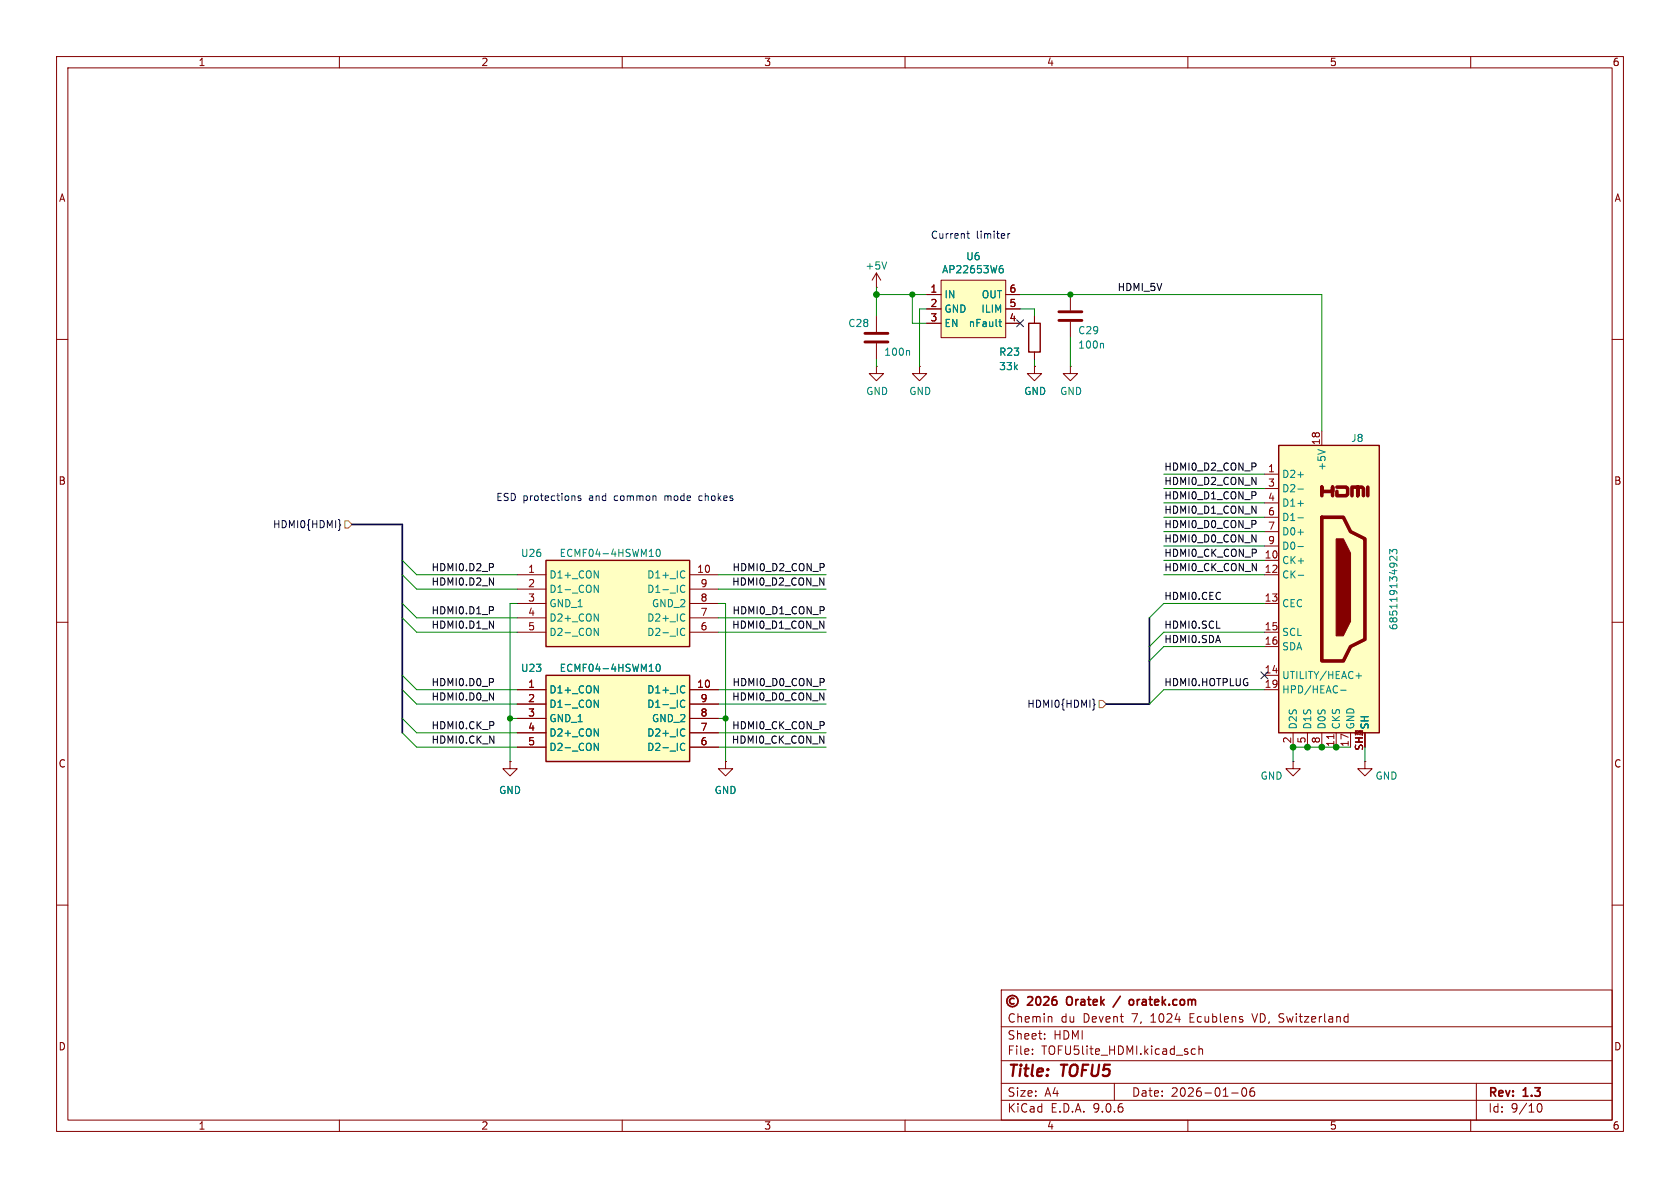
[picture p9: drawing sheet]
<svg xmlns="http://www.w3.org/2000/svg" width="297mm" height="210mm" viewBox="0 0 297 210" stroke-linecap="round" stroke-linejoin="round" font-family="sans-serif">
<defs><g id="words">
<g font-size="2.8" fill="#840000">
<text x="178" y="190.9">Title:</text>
<text x="187.7" y="190.9">TOFU5</text>
</g>
<g font-size="2.1" fill="#840000">
<text x="189.3" y="178.2">Oratek</text>
<text x="201.5" y="178.2">oratek.com</text>
<text x="178" y="184">Sheet:</text>
<text x="178" y="181">Chemin</text>
<text x="186.2" y="184">HDMI</text>
<text x="187.5" y="181">du</text>
<text x="191.5" y="181">Devent</text>
<text x="200.3" y="181">7,</text>
<text x="203.7" y="181">1024</text>
<text x="210.7" y="181">Ecublens</text>
<text x="222" y="181">VD, Switzerland</text>
<text x="178" y="186.7">File:</text>
<text x="184.1" y="186.7">TOFU5lite_HDMI.kicad_sch</text>
<text x="178" y="196.9">KiCad</text>
<text x="178" y="194.1">Size:</text>
<text x="184.7" y="194.1">A4</text>
<text x="185.7" y="196.9">E.D.A.</text>
<text x="193.3" y="196.9">9.0.6</text>
<text x="200" y="194.1">Date:</text>
<text x="207" y="194.1">2026-01-06</text>
<text x="263" y="194.3">Rev:</text>
<text x="263" y="196.9">Id:</text>
<text x="267.1" y="196.9">9/10</text>
<text x="269.4" y="194.3">1.3</text>
</g>
<g font-size="1.8" fill="#840000">
<text x="35" y="11.9">1</text>
<text x="85" y="11.9">2</text>
<text x="135" y="11.9">3</text>
<text x="185" y="11.9">4</text>
<text x="235" y="11.9">5</text>
<text x="285" y="11.9">6</text>
<text x="10.3" y="35.9">A</text>
<text x="285.3" y="35.9">A</text>
<text x="164.4" y="51.8">1</text>
<text x="178.4" y="51.8">6</text>
<text x="164.4" y="54.4">2</text>
<text x="164.4" y="56.9">3</text>
<text x="178.4" y="54.4">5</text>
<text x="178.4" y="56.9">4</text>
<text x="224.1" y="83.6">1</text>
<text x="233.4" y="78.8" transform="rotate(-90 233.4 78.8)">18</text>
<text x="10.3" y="85.9">B</text>
<text x="224.1" y="86.1">3</text>
<text x="224.1" y="88.6">4</text>
<text x="285.3" y="85.9">B</text>
<text x="224.1" y="91.2">6</text>
<text x="224.1" y="93.7">7</text>
<text x="93.3" y="101.3">1</text>
<text x="123.1" y="101.3">10</text>
<text x="223.5" y="98.8">10</text>
<text x="223.5" y="101.3">12</text>
<text x="224.1" y="96.3">9</text>
<text x="93.3" y="103.9">2</text>
<text x="93.3" y="106.4">3</text>
<text x="123.8" y="103.9">9</text>
<text x="123.8" y="106.4">8</text>
<text x="223.5" y="106.4">13</text>
<text x="93.3" y="109">4</text>
<text x="93.3" y="111.5">5</text>
<text x="123.8" y="109">7</text>
<text x="123.8" y="111.5">6</text>
<text x="223.5" y="111.5">15</text>
<text x="223.5" y="114">16</text>
<text x="223.5" y="119.1">14</text>
<text x="93.3" y="121.7">1</text>
<text x="93.3" y="124.2">2</text>
<text x="123.1" y="121.7">10</text>
<text x="123.8" y="124.2">9</text>
<text x="223.5" y="121.7">19</text>
<text x="93.3" y="126.7">3</text>
<text x="93.3" y="129.3">4</text>
<text x="93.3" y="131.8">5</text>
<text x="123.8" y="126.7">8</text>
<text x="123.8" y="129.3">7</text>
<text x="123.8" y="131.8">6</text>
<text x="228.3" y="131.5" transform="rotate(-90 228.3 131.5)">2</text>
<text x="230.9" y="131.5" transform="rotate(-90 230.9 131.5)">5</text>
<text x="233.4" y="131.5" transform="rotate(-90 233.4 131.5)">8</text>
<text x="241" y="130.3" transform="rotate(-90 241 130.3)">4</text>
<text x="10.3" y="135.9">C</text>
<text x="236" y="132.1" transform="rotate(-90 236 132.1)">11</text>
<text x="238.5" y="132.1" transform="rotate(-90 238.5 132.1)">17</text>
<text x="241" y="132.8" transform="rotate(-90 241 132.8)">SH1</text>
<text x="285.3" y="135.9">C</text>
<text x="10.3" y="185.9">D</text>
<text x="285.3" y="185.9">D</text>
<text x="35" y="199.9">1</text>
<text x="85" y="199.9">2</text>
<text x="135" y="199.9">3</text>
<text x="185" y="199.9">4</text>
<text x="235" y="199.9">5</text>
<text x="285" y="199.9">6</text>
</g>
<g font-size="1.8" fill="#008484">
<text x="152.9" y="47.9">+5V</text>
<text x="170.7" y="46.2">U6</text>
<text x="166.4" y="48.5">AP22653W6</text>
<text x="166.9" y="52.9">IN</text>
<text x="173.5" y="52.9">OUT</text>
<text x="149.9" y="58">C28</text>
<text x="166.9" y="55.5">GND</text>
<text x="166.9" y="58">EN</text>
<text x="171.2" y="58">nFault</text>
<text x="173.4" y="55.5">ILIM</text>
<text x="190.5" y="59.3">C29</text>
<text x="156.2" y="63.1">100n</text>
<text x="176.5" y="65.6">33k</text>
<text x="176.5" y="63.1">R23</text>
<text x="190.5" y="61.8">100n</text>
<text x="153" y="70">GND</text>
<text x="160.7" y="70">GND</text>
<text x="181" y="70">GND</text>
<text x="187.3" y="70">GND</text>
<text x="234.5" y="83.3" transform="rotate(-90 234.5 83.3)">+5V</text>
<text x="238.8" y="78.3">J8</text>
<text x="226.6" y="84.7">D2+</text>
<text x="226.6" y="87.2">D2-</text>
<text x="226.6" y="89.8">D1+</text>
<text x="226.6" y="92.3">D1-</text>
<text x="226.6" y="94.8">D0+</text>
<text x="92" y="98.7">U26</text>
<text x="98.8" y="98.7">ECMF04-4HSWM10</text>
<text x="226.6" y="97.4">D0-</text>
<text x="226.6" y="99.9">CK+</text>
<text x="97" y="102.5">D1+_CON</text>
<text x="97" y="105">D1-_CON</text>
<text x="97" y="107.5">GND_1</text>
<text x="114.3" y="102.5">D1+_IC</text>
<text x="114.3" y="105">D1-_IC</text>
<text x="115.2" y="107.5">GND_2</text>
<text x="226.6" y="102.5">CK-</text>
<text x="226.6" y="107.5">CEC</text>
<text x="97" y="110.1">D2+_CON</text>
<text x="97" y="112.6">D2-_CON</text>
<text x="114.3" y="110.1">D2+_IC</text>
<text x="114.3" y="112.6">D2-_IC</text>
<text x="226.6" y="112.6">SCL</text>
<text x="247.2" y="111.5" transform="rotate(-90 247.2 111.5)">685119134923</text>
<text x="92" y="119">U23</text>
<text x="98.8" y="119">ECMF04-4HSWM10</text>
<text x="226.6" y="115.2">SDA</text>
<text x="97" y="122.8">D1+_CON</text>
<text x="97" y="125.3">D1-_CON</text>
<text x="114.3" y="122.8">D1+_IC</text>
<text x="114.3" y="125.3">D1-_IC</text>
<text x="226.6" y="120.2">UTILITY/HEAC+</text>
<text x="226.6" y="122.8">HPD/HEAC-</text>
<text x="97" y="127.9">GND_1</text>
<text x="97" y="130.4">D2+_CON</text>
<text x="114.3" y="130.4">D2+_IC</text>
<text x="115.2" y="127.9">GND_2</text>
<text x="229.5" y="129" transform="rotate(-90 229.5 129)">D2S</text>
<text x="232" y="129" transform="rotate(-90 232 129)">D1S</text>
<text x="234.5" y="129" transform="rotate(-90 234.5 129)">D0S</text>
<text x="237.1" y="129" transform="rotate(-90 237.1 129)">CKS</text>
<text x="239.6" y="129" transform="rotate(-90 239.6 129)">GND</text>
<text x="242.2" y="129" transform="rotate(-90 242.2 129)">SH</text>
<text x="97" y="132.9">D2-_CON</text>
<text x="114.3" y="132.9">D2-_IC</text>
<text x="88.1" y="140.6">GND</text>
<text x="126.2" y="140.6">GND</text>
<text x="222.8" y="138">GND</text>
<text x="243.1" y="138">GND</text>
</g>
<g font-size="1.8" fill="#0000c2">
<text x="164.5" y="42.3">Current</text>
<text x="172.6" y="42.3">limiter</text>
<text x="87.6" y="88.7">ESD protections</text>
<text x="104.2" y="88.7">and</text>
<text x="108.9" y="88.7">common</text>
<text x="118" y="88.7">mode</text>
<text x="124.2" y="88.7">chokes</text>
</g>
<g font-size="1.8">
<text x="197.5" y="51.5">HDMI_5V</text>
<text x="205.7" y="83.3">HDMI0_D2_CON_P</text>
<text x="205.7" y="85.8">HDMI0_D2_CON_N</text>
<text x="205.7" y="88.4">HDMI0_D1_CON_P</text>
<text x="205.7" y="96">HDMI0_D0_CON_N</text>
<text x="205.7" y="93.4">HDMI0_D0_CON_P</text>
<text x="205.7" y="90.9">HDMI0_D1_CON_N</text>
<text x="76.2" y="101.1">HDMI0.D2_P</text>
<text x="129.4" y="101.1">HDMI0_D2_CON_P</text>
<text x="205.7" y="98.5">HDMI0_CK_CON_P</text>
<text x="205.7" y="101.1">HDMI0_CK_CON_N</text>
<text x="76.2" y="103.6">HDMI0.D2_N</text>
<text x="129.3" y="103.6">HDMI0_D2_CON_N</text>
<text x="205.7" y="106.1">HDMI0.CEC</text>
<text x="76.2" y="111.2">HDMI0.D1_N</text>
<text x="76.2" y="108.7">HDMI0.D1_P</text>
<text x="129.3" y="111.2">HDMI0_D1_CON_N</text>
<text x="129.4" y="108.7">HDMI0_D1_CON_P</text>
<text x="205.7" y="111.2">HDMI0.SCL</text>
<text x="205.7" y="113.8">HDMI0.SDA</text>
<text x="76.2" y="123.9">HDMI0.D0_N</text>
<text x="76.2" y="121.4">HDMI0.D0_P</text>
<text x="129.3" y="123.9">HDMI0_D0_CON_N</text>
<text x="129.4" y="121.4">HDMI0_D0_CON_P</text>
<text x="205.7" y="121.4">HDMI0.HOTPLUG</text>
<text x="76.2" y="129">HDMI0.CK_P</text>
<text x="76.2" y="131.5">HDMI0.CK_N</text>
<text x="129.3" y="131.5">HDMI0_CK_CON_N</text>
<text x="129.3" y="129">HDMI0_CK_CON_P</text>
</g>
<g font-size="1.8" fill="#000084">
<text x="48.2" y="93.6">HDMI0{HDMI}</text>
<text x="181.5" y="125.3">HDMI0{HDMI}</text>
</g>
</g></defs>
<path d="M0 0h297v210h-297z" fill="#fff" stroke="#fff" stroke-width=".18"/>
<g fill="none" stroke="#840000" stroke-width=".18">
<path d="M10 10h277v190h-277zM12 12h273v186h-273zM60 10v2M110 10v2M160 10v2M210 10v2M260 10v2M154.9 50.8h.1M154.9 48.3l-.7 1.2M154.9 48.3l.8 1.2M154.9 48.3v2.5M189.2 52.1v2.8"/>
<path d="M189.2 56.9v2.8M10 60h2M162.6 64.8v1.2h1.2l-1.2 1.3-1.3-1.3h1.3M162.6 64.8h.1M285 60h2M10 110h2M285 110h2M241.3 134.6v1.3h1.3l-1.3 1.3-1.3-1.3h1.3M241.3 134.6h.1M10 160h2M177 175h108v23h-108zM185.7 179.7l.3 .2v.8"/>
<path d="M221.3 179.2l.5 1.5M238.2 179.7l.1 .1M238.3 179.2v1.5M285 160h2M60 198v2M110 198v2M160 198v2M177 194.5h108M177 191.5h108M177 187.5h108M177 181.5h108M182.5 186.3v.1"/>
<path d="M182.5 185.5v.1M184.7 183.6v.1M184.7 182.8v.1M197 191.5v3M210 198v2M211.3 185.5l-.4-.1-.3 .3v.4l.1 .2h.6M212 185.5l.2-.1 .3 .1 .1 .9M212 184.9v1.5M217.7 193.2h1.2M219.7 192.4l.2-.1a.81 .81 0 0 1 .6 .6 .81 .81 0 0 1-.3 .8l-.2 .1a.81 .81 0 0 1-.3-1.4zM221.7 192.3a.59 .59 0 0 0-.7 .6v.6l.1 .2 .4 .1 .2-.1 .1-.5-.1-.3h-.5l-.2 .3M238.3 180.6l-.1 .1"/>
<path d="M260 198v2M261 191.5v6.5M271.7 195.7l.2-.5 .2-.1a.81 .81 0 0 1 .6 .6 .81 .81 0 0 1-.3 .8h-.4l-.3-.5"/>
</g>
<g fill="none" stroke="#840000" stroke-width=".3">
<path d="M179.3 176.5a.52 .52 0 0 0-.8 .5 .52 .52 0 0 0 .8 .4M181.7 176.3l.6-.1 .2 .1 .1 .3-1 1.1h1M183.3 176.3l.2-.1a.81 .81 0 0 1 .6 .6 .81 .81 0 0 1-.3 .8l-.2 .1a.81 .81 0 0 1-.3-1.4zM184.6 176.3l.5-.1 .2 .1 .1 .3-.9 1.1h.9M186.7 176.2a.59 .59 0 0 0-.7 .6v.6l.1 .2 .5 .1 .2-.2v-.5l-.1-.2h-.4l-.3 .2M188.8 176.3a1.07 1.07 0 0 0 0 1.3M198.1 176.1l-1.3 1.9M199.8 176.8l.3-.1 .3 .3v.4l-.3 .3-.3-.1-.2-.2v-.4z"/>
<circle cx="179" cy="177" r="1"/>
</g>
<path d="M156.8 46.3l-.5 1.3M194.9 60.7l.2 .2v.6" fill="none" stroke="#008484" stroke-width=".18"/>
<path d="M187.2 55.1h4.1M187.2 56.6h4.1" fill="none" stroke="#840000" stroke-width=".51"/>
<path d="M96.5 119.4h25.4v15.2h-25.4z" fill="#ffffc2"/>
<path d="M96.5 119.4h25.4v15.2h-25.4z" fill="none" stroke="#840000" stroke-width=".25"/>
<path d="M90.2 134.6v1.3h1.2l-1.2 1.3-1.3-1.3h1.3M90.2 134.6h.1M91.4 121.9h5.1M91.4 124.5h5.1M91.4 127h5.1M91.4 129.5h5.1M91.4 132.1h5.1M121.9 121.9h5.1M121.9 124.5h5.1M121.9 127h5.1M121.9 129.5h5.1M121.9 132.1h5.1" fill="none" stroke="#840000" stroke-width=".18"/>
<g fill="none" stroke="#008484" stroke-width=".18">
<path d="M114.8 118.7h.7M116.2 117.5l.1-.1a.68 .68 0 0 1 .4 .7 .68 .68 0 0 1-.4 .6 .84 .84 0 0 1-.1-1.2zM105.1 121.2l.7 1.3v-1.3M105.1 123.8l.7 1.2v-1.2M105.1 128.8l.7 1.3v-1.3M105.1 131.4l.7 1.3v-1.3M120.4 124.9l.3 .1 .4-.1M120.4 132.5l.3 .2 .4-.2M120.8 121.2l.3 .2M120.8 128.8l.3 .2M121.1 122.4l-.3 .1M121.1 123.9l-.4-.1-.3 .2"/>
<path d="M121.1 130l-.3 .1M121.1 131.5l-.4-.1-.3 .2"/>
</g>
<path d="M96.5 99.1h25.4v15.2h-25.4z" fill="#ffffc2"/>
<path d="M96.5 99.1h25.4v15.2h-25.4z" fill="none" stroke="#840000" stroke-width=".25"/>
<g fill="none" stroke="#840000" stroke-width=".18">
<path d="M154.9 64.8v1.2h1.3l-1.3 1.3-1.2-1.3h1.2M154.9 64.8h.1M91.4 101.6h5.1M91.4 104.1h5.1M91.4 106.7h5.1M91.4 109.2h5.1M91.4 111.8h5.1M121.9 101.6h5.1M121.9 104.1h5.1M121.9 106.7h5.1M121.9 109.2h5.1M121.9 111.8h5.1"/>
<path d="M128.3 134.6v1.3h1.2l-1.2 1.3-1.3-1.3h1.3M128.3 134.6h.1M228.6 134.6v1.3h1.3l-1.3 1.3-1.3-1.3h1.3M228.6 134.6h.1"/>
</g>
<g fill="none" stroke="#008484" stroke-width=".18">
<path d="M114.8 98.4h.7M116.2 97.2l.1-.1a.68 .68 0 0 1 .4 .6 .68 .68 0 0 1-.4 .7 .84 .84 0 0 1-.1-1.2zM105.1 100.9l.7 1.3v-1.3M105.1 103.4l.7 1.3v-1.3M105.1 108.5l.7 1.3v-1.3M105.1 111.1l.7 1.2v-1.2M120.4 104.5l.3 .2 .4-.1M120.4 112.2l.3 .1 .4-.1M120.8 100.9l.3 .1M120.8 108.5l.3 .2M121.1 102.1l-.3 .1M121.1 103.6l-.4-.2-.3 .2"/>
<path d="M121.1 109.7l-.3 .1M121.1 111.2l-.4-.1-.3 .2"/>
</g>
<path d="M166.4 49.5h11.4v10.2h-11.4z" fill="#ffffc2"/>
<path d="M154.9 55.9v2.8M163.8 52.1h2.6M163.8 54.6h2.6M163.8 57.2h2.6M166.4 49.5h11.4v10.2h-11.4zM177.8 52.1h2.5M177.8 54.6h2.5M177.8 57.2h2.5M154.9 60.7v2.8M182.9 64.8v1.2h1.2l-1.2 1.3-1.3-1.3h1.3M182.9 64.8h.1" fill="none" stroke="#840000" stroke-width=".18"/>
<path d="M176.6 56.9h.5M176.8 56.5v1l.3 .2M176.9 47.4h.2l.3 .3-.1 .4-.4 .1M177.3 47h-.4M160.6 62l.2 .1v.7" fill="none" stroke="#008484" stroke-width=".18"/>
<path d="M152.9 58.9h4.1M152.9 60.5h4.1" fill="none" stroke="#840000" stroke-width=".51"/>
<path d="M226.1 78.7h17.7v50.8h-17.7z" fill="#ffffc2"/>
<path d="M233.7 87.6v-1.5v.8h1.9v-.8v1.5M233.7 91.4h3.8l1.3 2.6 2.5 1.3v17.7l-2.5 1.3-1.3 2.5h-3.8zM236.3 86.1h1.7l.3 .3v1l-.3 .2h-1.7v-.7M239 87.6v-1.5h1v1.5v-1.5h.8l.2 .3v1.2M241.8 86.1v1.5" fill="none" stroke="#840000" stroke-width=".63"/>
<path d="M181.9 57.2h2v5h-2zM226.1 78.7h17.7v50.8h-17.7z" fill="none" stroke="#840000" stroke-width=".25"/>
<path d="M236.2 95.3h1.3l1.3 2.5v12.1l-1.3 2.5h-1.3z" fill="#840000" stroke="#840000" stroke-width=".18"/>
<g fill="none" stroke="#840000" stroke-width=".18">
<path d="M163.8 52.1h2.6M163.8 54.6h2.6M163.8 57.2h2.6M177.8 52.1h2.5M177.8 54.6h2.5M177.8 57.2h2.5M182.9 55.9v1.3M182.9 64.8h.1M182.9 62.2v1.3M189.2 64.8v1.2h1.3l-1.3 1.3-1.2-1.3h1.2M189.2 64.8h.1M233.7 76.2v2.5"/>
<path d="M223.5 83.8h2.6M223.5 86.4h2.6M223.5 88.9h2.6M223.5 91.4h2.6M223.5 94h2.6M223.5 96.5h2.6M223.5 99.1h2.6M223.5 101.6h2.6M223.5 106.7h2.6M223.5 111.8h2.6M223.5 114.3h2.6M223.5 119.4h2.6"/>
<path d="M90.2 134.6h.1M91.4 121.9h5.1M91.4 124.5h5.1M91.4 127h5.1M91.4 129.5h5.1M91.4 132.1h5.1M121.9 121.9h5.1M121.9 124.5h5.1M121.9 127h5.1M121.9 129.5h5.1M121.9 132.1h5.1M128.3 134.6h.1"/>
<path d="M223.5 121.9h2.6M228.6 129.5v2.6M231.1 129.5v2.6M233.7 129.5v2.6M235.8 129.8v.8M236.2 129.5v2.6M238.8 129.5v2.6"/>
</g>
<g fill="none" stroke="#008484" stroke-width=".18">
<path d="M176.6 56.9h.5M176.8 56.5v1l.3 .2M176.9 47.4h.2l.3 .3-.1 .4-.4 .1M177.3 47h-.4M233 79.5l1.3 .4M229.5 83.9h.9M229.5 86.5h.9M229.5 89h.9M229.5 91.5h.9M229.5 94.1h.9M229.5 96.6h.9M245.7 97.9v-.8l.5 .4 .1-.3h.5l.2 .2-.2 .5"/>
<path d="M247 98.3v.8l-.9-.8-.4 .3 .1 .5M114.8 118.7h.7M116.2 117.5l.1-.1a.68 .68 0 0 1 .4 .7 .68 .68 0 0 1-.4 .6 .84 .84 0 0 1-.1-1.2zM229.5 101.7h1M239.7 119.5h1M240.2 119v1M105.1 121.2l.7 1.3v-1.3M105.1 123.8l.7 1.2v-1.2M105.1 128.8l.7 1.3v-1.3M105.1 131.4l.7 1.3v-1.3M120.4 124.9l.3 .1 .4-.1M120.4 132.5l.3 .2 .4-.2"/>
<path d="M120.8 121.2l.3 .2M120.8 128.8l.3 .2M121.1 122.4l-.3 .1M121.1 123.9l-.4-.1-.3 .2M121.1 130l-.3 .1M121.1 131.5l-.4-.1-.3 .2M237 122h1"/>
</g>
<path d="M179.7 56.5l1.2 1.3M180.9 56.5l-1.2 1.3M59.9 91.8l.2 .2v.6l.1 .2-.1 .2v.6l-.2 .2M222.9 118.8l1.2 1.2M224.1 118.8l-1.2 1.2M193.2 123.6l.2 .2v.6l.2 .2-.2 .1v.6l-.2 .2" fill="none" stroke="#000084" stroke-width=".18"/>
<path d="M61 92.1h.6l.6 .6-.6 .6h-.6zM194.3 123.8h.6l.7 .7-.7 .6h-.6z" fill="none" stroke="#848400" stroke-width=".18"/>
<path d="M87.1 99.7l.1 .2-.1 .3M86.5 102.2l.7 1.2v-1.2M86.5 109.8l.7 1.3v-1.3M87.1 107.3l.1 .2-.1 .4M86.5 122.5l.7 1.3v-1.3M87.1 120l.1 .2-.1 .4" fill="none" stroke="#000" stroke-width=".18"/>
<path d="M62.2 92.7h8.9v36.8M203.2 109.2v15.3h-7.6" fill="none" stroke="#000084" stroke-width=".3"/>
<g fill="none" stroke="#008400" stroke-width=".18">
<path d="M154.9 52.1h8.9M154.9 50.8v5.1M161.3 52.1v5.1h2.5M163.8 54.6h-1.2v10.2M180.3 52.1h53.4v24.1M180.3 54.6h2.6v1.3M189.2 59.7v5.1M154.9 63.5v1.3M182.9 63.5v1.3M71.1 99.1l2.6 2.5h17.7M205.7 86.4h17.8M205.7 96.5h17.8"/>
<path d="M205.7 99.1h17.8M205.7 91.4h17.8M205.7 94h17.8M205.7 88.9h17.8M205.7 83.8h17.8M71.1 119.4l2.6 2.5h17.7M71.1 109.2l2.6 2.6h17.7M71.1 106.7l2.6 2.5h17.7M71.1 101.6l2.6 2.5h17.7M91.4 106.7h-1.2v27.9M127 111.8h19M127 101.6h19"/>
<path d="M127 106.7h1.3v27.9M127 109.2h19M127 104.1h19M205.7 101.6h17.8M223.5 111.8h-17.8l-2.5 2.5M223.5 106.7h-17.8l-2.5 2.5M223.5 114.3h-17.8l-2.5 2.5M71.1 129.5l2.6 2.6h17.7M71.1 121.9l2.6 2.6h17.7M71.1 127l2.6 2.5h17.7M90.2 127h1.2M127 132.1h19"/>
<path d="M127 124.5h19M127 121.9h19M127 127h1.3M127 129.5h19M223.5 121.9h-17.8l-2.5 2.6M238.8 132.1h-10.2v2.5M241.3 132.1v2.5"/>
</g>
<path d="M170.9 41.3h.5M171.1 40.9v1.1l.3 .1M178.2 41.3v.8M178.5 41.3l-.3 .2M101.6 87.7v.8M102.7 87.7l-.3-.1-.2 .2v.2l.5 .1v.3h-.5M123.8 87.6l-.3 .3v.3l.3 .3" fill="none" stroke="#0000c2" stroke-width=".18"/>
<g fill="#008400" stroke="#008400" stroke-width=".18">
<circle cx="128.3" cy="127" r=".46"/>
<circle cx="161.3" cy="52.1" r=".46"/>
<circle cx="154.9" cy="52.1" r=".51"/>
<circle cx="189.2" cy="52.1" r=".46"/>
<circle cx="236.2" cy="132.1" r=".51"/>
<circle cx="228.6" cy="132.1" r=".51"/>
<circle cx="233.7" cy="132.1" r=".51"/>
<circle cx="231.1" cy="132.1" r=".51"/>
<circle cx="90.2" cy="127" r=".46"/>
</g>
<use href="#words"/>
</svg>
